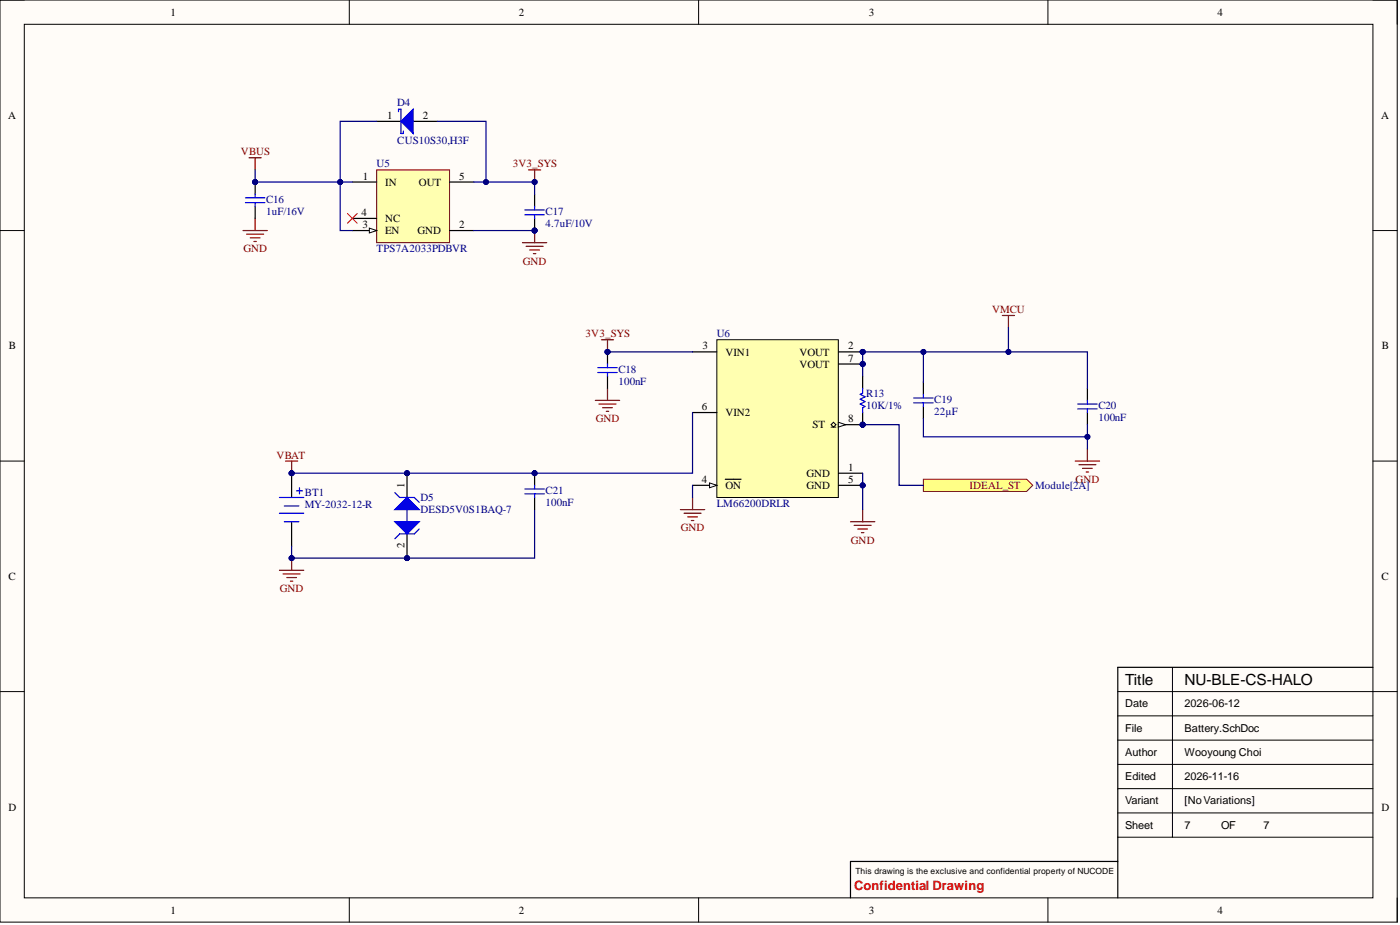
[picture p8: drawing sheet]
<svg xmlns="http://www.w3.org/2000/svg" width="292mm" height="193mm" viewBox="0 0 292 193" stroke-linecap="round" stroke-linejoin="round" font-family="sans-serif">
<defs><g id="words">
<g font-size="3.2">
<text x="234.7" y="142.8">Title</text>
<text x="247.2" y="142.8">NU-BLE-CS-HALO</text>
</g>
<text font-size="2.7" fill="#f00" x="178.2" y="185.7">Confidential Drawing</text>
<g font-size="2.3">
<text x="35.6" y="3.3">1</text>
<text x="108.2" y="3.3">2</text>
<text x="181.3" y="3.3">3</text>
<text x="254" y="3.3">4</text>
<text x="1.7" y="24.8">A</text>
<text x="80.8" y="24.8">1</text>
<text x="88.2" y="24.8">2</text>
<text x="288.1" y="24.8">A</text>
<text x="75.7" y="37.5">1</text>
<text x="80.4" y="38.7">IN</text>
<text x="87.4" y="38.7">OUT</text>
<text x="95.8" y="37.5">5</text>
<text x="75.5" y="45.1">4</text>
<text x="75.6" y="47.6">3</text>
<text x="80.4" y="46.3">NC</text>
<text x="95.8" y="47.6">2</text>
<text x="80.4" y="48.9">EN</text>
<text x="87.1" y="48.9">GND</text>
<text x="1.9" y="72.9">B</text>
<text x="146.6" y="72.9">3</text>
<text x="151.3" y="74.2">VIN1</text>
<text x="166.8" y="74.2">VOUT</text>
<text x="166.8" y="76.7">VOUT</text>
<text x="176.9" y="72.9">2</text>
<text x="176.9" y="75.4">7</text>
<text x="288.3" y="72.9">B</text>
<text x="146.4" y="85.6">6</text>
<text x="151.3" y="86.8">VIN2</text>
<text x="169.5" y="89.4">ST</text>
<text x="176.9" y="88.1">8</text>
<text x="84.4" y="101.8" transform="rotate(-90 84.4 101.8)">1</text>
<text x="146.4" y="100.7">4</text>
<text x="168.2" y="99.5">GND</text>
<text x="176.9" y="98.2">1</text>
<text x="176.9" y="100.7">5</text>
<text x="151.3" y="102">ON</text>
<text x="168.2" y="102">GND</text>
<text x="84.4" y="114.4" transform="rotate(-90 84.4 114.4)">2</text>
<text x="1.8" y="121">C</text>
<text x="288.2" y="121">C</text>
<text x="234.7" y="147.6">Date</text>
<text x="247.2" y="147.6">2026-06-12</text>
<text x="234.7" y="152.6">File</text>
<text x="247.2" y="152.6">Battery.SchDoc</text>
<text x="234.7" y="157.7">Author</text>
<text x="247.2" y="157.7">Wooyoung Choi</text>
<text x="234.7" y="162.8">Edited</text>
<text x="234.7" y="167.8">Variant</text>
<text x="247.2" y="162.8">2026-11-16</text>
<text x="247.2" y="167.8">[NoVariations]</text>
<text x="1.8" y="169.1">D</text>
<text x="234.7" y="172.9">Sheet</text>
<text x="247.2" y="172.9">7</text>
<text x="254.8" y="172.9">OF</text>
<text x="263.6" y="172.9">7</text>
<text x="288.2" y="169.1">D</text>
<text x="35.6" y="190.6">1</text>
<text x="108.2" y="190.6">2</text>
<text x="181.3" y="190.6">3</text>
<text x="254" y="190.6">4</text>
</g>
<g font-size="2.3" fill="#000080">
<text x="82.9" y="22">D4</text>
<text x="78.6" y="34.9">U5</text>
<text x="82.9" y="30.1">CUS10S30,H3F</text>
<text x="55.5" y="44.8">1uF/16V</text>
<text x="55.5" y="42.3">C16</text>
<text x="113.8" y="47.3">4.7uF/10V</text>
<text x="113.8" y="44.8">C17</text>
<text x="78.6" y="52.7">TPS7A2033PDBVR</text>
<text x="149.6" y="70.4">U6</text>
<text x="129" y="77.7">C18</text>
<text x="129" y="80.2">100nF</text>
<text x="180.7" y="82.8">R13</text>
<text x="180.7" y="85.3">10K/1%</text>
<text x="194.9" y="86.6">22µF</text>
<text x="194.9" y="84">C19</text>
<text x="229.2" y="87.8">100nF</text>
<text x="229.2" y="85.3">C20</text>
<text x="63.6" y="103.5">BT1</text>
<text x="63.6" y="106.1">MY-2032-12-R</text>
<text x="87.7" y="104.5">D5</text>
<text x="87.7" y="107.1">DESD5V0S1BAQ-7</text>
<text x="113.8" y="105.6">100nF</text>
<text x="113.8" y="103">C21</text>
<text x="149.6" y="105.8">LM66200DRLR</text>
<text x="216" y="102">Module[2A]</text>
</g>
<g font-size="2.3" fill="#800000">
<text x="50.3" y="32.4">VBUS</text>
<text x="107" y="34.9">3V3_SYS</text>
<text x="50.8" y="52.7">GND</text>
<text x="109.1" y="55.2">GND</text>
<text x="207" y="65.3">VMCU</text>
<text x="122.2" y="70.4">3V3_SYS</text>
<text x="124.3" y="88.1">GND</text>
<text x="57.7" y="95.7">VBAT</text>
<text x="224.4" y="100.7">GND</text>
<text x="202.3" y="102">IDEAL_ST</text>
<text x="142" y="110.9">GND</text>
<text x="177.5" y="113.4">GND</text>
<text x="58.4" y="123.5">GND</text>
</g>
<text font-size="1.8" x="178.5" y="182.3">This drawing is the exclusive and confidential property of NUCODE</text>
</g></defs>
<path d="M0 0h291.5v192.4h-291.5z" fill-rule="evenodd" fill="#fffcf8"/>
<path d="M0 0h291.5v192.4h-291.5z" fill="none" stroke="#000" stroke-width=".21"/>
<path d="M5.1 5.1h281.4v182.2h-281.4z" fill-rule="evenodd" fill="#fffcf8"/>
<g fill="none" stroke="#000" stroke-width=".21">
<path d="M0 0h5.1M5.1 5.1h281.4v182.2h-281.4zM72.9 0v5.1M145.8 0v5.1M218.6 0v5.1M286.5 0h5v5.1M0 48.1h5.1M286.5 48.1h5M0 96.2h5.1M286.5 96.2h5M244.6 139.2v35.5M0 144.3h5.1"/>
<path d="M233.2 144.3h58.3M233.2 149.3h53.3M233.2 154.4h53.3M233.2 159.5h53.3M233.2 164.5h53.3M233.2 169.6h53.3M233.2 174.7h53.3M72.9 187.3v5.1M145.8 187.3v5.1M218.6 187.3v5.1M291.5 187.3v5.1"/>
</g>
<path d="M286.5 139.2h-53.3v48.1M233.2 179.7h-55.8v7.6" fill="none" stroke="#000" stroke-width=".25"/>
<circle cx="60.8" cy="98.7" r=".51" fill="#000080"/>
<circle cx="60.8" cy="98.7" r=".51" fill="none" stroke="#000080" stroke-width=".21"/>
<path d="M61.9 102.4h1.2M62.5 101.8v1.2" fill="none" stroke="#00f" stroke-width=".25"/>
<path d="M60.8 98.7v5.1" fill="none" stroke="#000" stroke-width=".25"/>
<circle cx="60.8" cy="98.7" r=".51" fill="#000080"/>
<circle cx="60.8" cy="98.7" r=".51" fill="none" stroke="#000080" stroke-width=".21"/>
<path d="M60.8 108.8v5.1" fill="none" stroke="#000" stroke-width=".25"/>
<path d="M58.3 107.1h5.1M58.3 103.8h5.1M59.3 105.6h3.1M59.3 108.8h3.1" fill="none" stroke="#00f" stroke-width=".25"/>
<path d="M58.3 119h5.1M59.1 119.7h3.5M60.8 116.4v2.6M59.8 120.5h2.1M60.6 121.2h.5" fill="none" stroke="#800000" stroke-width=".25"/>
<circle cx="60.8" cy="116.4" r=".51" fill="#000080"/>
<circle cx="60.8" cy="116.4" r=".51" fill="none" stroke="#000080" stroke-width=".21"/>
<path d="M59.6 96.2h2.5M60.8 96.2v2.5" fill="none" stroke="#800000" stroke-width=".25"/>
<circle cx="60.8" cy="98.7" r=".51" fill="#000080"/>
<circle cx="60.8" cy="98.7" r=".51" fill="none" stroke="#000080" stroke-width=".21"/>
<path d="M192.7 79.7v2.6M192.7 84.8v2.5" fill="none" stroke="#000" stroke-width=".25"/>
<path d="M190.6 83h4.1M190.6 84h4.1M192.7 82.3v.7M192.7 84v.8" fill="none" stroke="#00f" stroke-width=".25"/>
<circle cx="180" cy="101.3" r=".51" fill="#000080"/>
<circle cx="180" cy="101.3" r=".51" fill="none" stroke="#000080" stroke-width=".21"/>
<circle cx="180" cy="88.6" r=".51" fill="#000080"/>
<circle cx="180" cy="88.6" r=".51" fill="none" stroke="#000080" stroke-width=".21"/>
<circle cx="180" cy="73.4" r=".51" fill="#000080"/>
<circle cx="180" cy="73.4" r=".51" fill="none" stroke="#000080" stroke-width=".21"/>
<circle cx="180" cy="75.9" r=".51" fill="#000080"/>
<circle cx="180" cy="75.9" r=".51" fill="none" stroke="#000080" stroke-width=".21"/>
<path d="M149.6 70.9h25.3v32.9h-25.3z" fill-rule="evenodd" fill="#ffffb0"/>
<path d="M149.6 70.9h25.3v32.9h-25.3z" fill="none" stroke="#000" stroke-width=".21"/>
<path d="M144.5 101.3h5.1" fill="none" stroke="#000" stroke-width=".25"/>
<path d="M148 100.7l1.6 .6-1.6 .5z" fill="#f8fcff"/>
<path d="M148 100.7l1.6 .6-1.6 .5z" fill="none" stroke="#000" stroke-width=".21"/>
<path d="M144.5 73.4h5.1M144.5 86.1h5.1M151.3 100h3.3M174.9 98.7h5.1M174.9 101.3h5.1" fill="none" stroke="#000" stroke-width=".25"/>
<circle cx="180" cy="101.3" r=".51" fill="#000080"/>
<circle cx="180" cy="101.3" r=".51" fill="none" stroke="#000080" stroke-width=".21"/>
<path d="M174.9 88.6h5.1" fill="none" stroke="#000" stroke-width=".25"/>
<path d="M174.9 88.1l1.5 .5-1.5 .5z" fill="#f8fcff"/>
<path d="M174.9 88.1l1.5 .5-1.5 .5z" fill="none" stroke="#000" stroke-width=".21"/>
<circle cx="180" cy="88.6" r=".51" fill="#000080"/>
<circle cx="180" cy="88.6" r=".51" fill="none" stroke="#000080" stroke-width=".21"/>
<path d="M173.4 88.6l.5-.5 .5 .5-.5 .5zM173.4 89.1h1" fill="none" stroke="#000" stroke-width=".21"/>
<path d="M174.9 73.4h5.1" fill="none" stroke="#000" stroke-width=".25"/>
<circle cx="180" cy="73.4" r=".51" fill="#000080"/>
<circle cx="180" cy="73.4" r=".51" fill="none" stroke="#000080" stroke-width=".21"/>
<path d="M174.9 75.9h5.1" fill="none" stroke="#000" stroke-width=".25"/>
<circle cx="180" cy="75.9" r=".51" fill="#000080"/>
<circle cx="180" cy="75.9" r=".51" fill="none" stroke="#000080" stroke-width=".21"/>
<g fill="none" stroke="#800000" stroke-width=".25">
<path d="M209.1 65.8h2.6M210.4 65.8v2.5M224.3 96.2h5.1M225.1 96.9h3.6M225.9 97.7h2M226.6 98.5h.5M226.9 93.7v2.5M142 106.3h5M142.7 107.1h3.6M143.5 107.8h2M144.2 108.6h.5M144.5 103.8v2.5"/>
<path d="M177.4 108.8h5.1M178.2 109.6h3.6M179 110.4h2M179.7 111.1h.5M180 106.3v2.5"/>
</g>
<circle cx="84.9" cy="98.7" r=".51" fill="#000080"/>
<circle cx="84.9" cy="98.7" r=".51" fill="none" stroke="#000080" stroke-width=".21"/>
<circle cx="84.9" cy="116.4" r=".51" fill="#000080"/>
<circle cx="84.9" cy="116.4" r=".51" fill="none" stroke="#000080" stroke-width=".21"/>
<path d="M84.9 98.7v5.1" fill="none" stroke="#000" stroke-width=".25"/>
<circle cx="84.9" cy="98.7" r=".51" fill="#000080"/>
<circle cx="84.9" cy="98.7" r=".51" fill="none" stroke="#000080" stroke-width=".21"/>
<path d="M84.9 111.4v5" fill="none" stroke="#000" stroke-width=".25"/>
<circle cx="84.9" cy="116.4" r=".51" fill="#000080"/>
<circle cx="84.9" cy="116.4" r=".51" fill="none" stroke="#000080" stroke-width=".21"/>
<path d="M82.4 106.3l2.5-2.5 2.6 2.5z" fill="#00f"/>
<path d="M82.4 106.3l2.5-2.5 2.6 2.5z" fill="none" stroke="#00f" stroke-width=".25"/>
<path d="M82.4 108.8h5.1l-2.6 2.6z" fill="#00f"/>
<path d="M224.9 84.3h4M224.9 85.3h4M226.9 83.5v.8M226.9 85.3v.8M82.4 108.8h5.1l-2.6 2.6zM82.4 102.8l1 1h3l1.1 1M84.9 106.3v2.5M87.5 110.4l-1.1 1h-3l-1 1" fill="none" stroke="#00f" stroke-width=".25"/>
<path d="M226.9 81v2.5M226.9 86.1v2.5" fill="none" stroke="#000" stroke-width=".25"/>
<path d="M52 32.9h2.5M53.2 32.9v2.5M50.7 48.1h5.1M51.5 48.9h3.5M52.2 49.6h2M53 50.4h.5M53.2 45.6v2.5M109 50.6h5.1M109.8 51.4h3.5M110.5 52.1h2.1M111.3 52.9h.5M111.5 48.1v2.5" fill="none" stroke="#800000" stroke-width=".25"/>
<circle cx="111.5" cy="48.1" r=".51" fill="#000080"/>
<circle cx="111.5" cy="48.1" r=".51" fill="none" stroke="#000080" stroke-width=".21"/>
<path d="M110.3 35.4h2.5M111.5 35.4v2.6" fill="none" stroke="#800000" stroke-width=".25"/>
<circle cx="111.5" cy="38" r=".51" fill="#000080"/>
<circle cx="111.5" cy="38" r=".51" fill="none" stroke="#000080" stroke-width=".21"/>
<circle cx="53.2" cy="38" r=".51" fill="#000080"/>
<circle cx="53.2" cy="38" r=".51" fill="none" stroke="#000080" stroke-width=".21"/>
<path d="M53.2 38v2.5M53.2 43v2.6" fill="none" stroke="#000" stroke-width=".25"/>
<circle cx="53.2" cy="38" r=".51" fill="#000080"/>
<circle cx="53.2" cy="38" r=".51" fill="none" stroke="#000080" stroke-width=".21"/>
<path d="M51.2 41.3h4.1M51.2 42.3h4.1M53.2 40.5v.8M53.2 42.3v.7" fill="none" stroke="#00f" stroke-width=".25"/>
<circle cx="111.5" cy="48.1" r=".51" fill="#000080"/>
<circle cx="111.5" cy="48.1" r=".51" fill="none" stroke="#000080" stroke-width=".21"/>
<path d="M111.5 45.6v2.5" fill="none" stroke="#000" stroke-width=".25"/>
<circle cx="111.5" cy="48.1" r=".51" fill="#000080"/>
<circle cx="111.5" cy="48.1" r=".51" fill="none" stroke="#000080" stroke-width=".21"/>
<path d="M111.5 40.5v2.5" fill="none" stroke="#000" stroke-width=".25"/>
<path d="M109.5 43.8h4.1M109.5 44.8h4.1M111.5 43v.8M111.5 44.8v.8" fill="none" stroke="#00f" stroke-width=".25"/>
<path d="M78.6 35.4h15.2v15.2h-15.2z" fill-rule="evenodd" fill="#ffffb0"/>
<path d="M78.6 35.4h15.2v15.2h-15.2z" fill="none" stroke="#800000" stroke-width=".21"/>
<path d="M73.5 48.1h5.1" fill="none" stroke="#000" stroke-width=".25"/>
<path d="M77.1 47.6l1.5 .5-1.5 .5z" fill="#f8fcff"/>
<path d="M77.1 47.6l1.5 .5-1.5 .5z" fill="none" stroke="#000" stroke-width=".21"/>
<path d="M73.5 38h5.1M93.8 38h5.1M73.5 45.6h5.1M93.8 48.1h5.1" fill="none" stroke="#000" stroke-width=".25"/>
<path d="M72.5 44.6l2 2M74.5 44.6l-2 2" fill="none" stroke="#f00" stroke-width=".21"/>
<path d="M180 98.7v7.6" fill="none" stroke="#000080" stroke-width=".25"/>
<circle cx="180" cy="101.3" r=".51" fill="#000080"/>
<circle cx="180" cy="101.3" r=".51" fill="none" stroke="#000080" stroke-width=".21"/>
<path d="M180 73.4h12.7v6.3M144.5 101.3v2.5" fill="none" stroke="#000080" stroke-width=".25"/>
<circle cx="192.7" cy="73.4" r=".51" fill="#000080"/>
<circle cx="192.7" cy="73.4" r=".51" fill="none" stroke="#000080" stroke-width=".21"/>
<circle cx="180" cy="73.4" r=".51" fill="#000080"/>
<circle cx="180" cy="73.4" r=".51" fill="none" stroke="#000080" stroke-width=".21"/>
<path d="M192.7 73.4h34.2v7.6" fill="none" stroke="#000080" stroke-width=".25"/>
<circle cx="192.7" cy="73.4" r=".51" fill="#000080"/>
<circle cx="192.7" cy="73.4" r=".51" fill="none" stroke="#000080" stroke-width=".21"/>
<circle cx="210.4" cy="73.4" r=".51" fill="#000080"/>
<circle cx="210.4" cy="73.4" r=".51" fill="none" stroke="#000080" stroke-width=".21"/>
<path d="M210.4 68.3v5.1" fill="none" stroke="#000080" stroke-width=".25"/>
<circle cx="210.4" cy="73.4" r=".51" fill="#000080"/>
<circle cx="210.4" cy="73.4" r=".51" fill="none" stroke="#000080" stroke-width=".21"/>
<path d="M226.9 88.6v2.5" fill="none" stroke="#000080" stroke-width=".25"/>
<circle cx="226.9" cy="91.1" r=".51" fill="#000080"/>
<circle cx="226.9" cy="91.1" r=".51" fill="none" stroke="#000080" stroke-width=".21"/>
<path d="M192.7 87.3v3.8h34.2v2.6" fill="none" stroke="#000080" stroke-width=".25"/>
<circle cx="226.9" cy="91.1" r=".51" fill="#000080"/>
<circle cx="226.9" cy="91.1" r=".51" fill="none" stroke="#000080" stroke-width=".21"/>
<path d="M144.5 86.1v12.6h-83.7" fill="none" stroke="#000080" stroke-width=".25"/>
<circle cx="60.8" cy="98.7" r=".51" fill="#000080"/>
<circle cx="60.8" cy="98.7" r=".51" fill="none" stroke="#000080" stroke-width=".21"/>
<circle cx="84.9" cy="98.7" r=".51" fill="#000080"/>
<circle cx="84.9" cy="98.7" r=".51" fill="none" stroke="#000080" stroke-width=".21"/>
<circle cx="111.5" cy="98.7" r=".51" fill="#000080"/>
<circle cx="111.5" cy="98.7" r=".51" fill="none" stroke="#000080" stroke-width=".21"/>
<path d="M60.8 113.9v2.5" fill="none" stroke="#000080" stroke-width=".25"/>
<circle cx="60.8" cy="116.4" r=".51" fill="#000080"/>
<circle cx="60.8" cy="116.4" r=".51" fill="none" stroke="#000080" stroke-width=".21"/>
<path d="M111.5 106.3v10.1h-50.7" fill="none" stroke="#000080" stroke-width=".25"/>
<circle cx="60.8" cy="116.4" r=".51" fill="#000080"/>
<circle cx="60.8" cy="116.4" r=".51" fill="none" stroke="#000080" stroke-width=".21"/>
<circle cx="84.9" cy="116.4" r=".51" fill="#000080"/>
<circle cx="84.9" cy="116.4" r=".51" fill="none" stroke="#000080" stroke-width=".21"/>
<path d="M180 73.4v2.5" fill="none" stroke="#000080" stroke-width=".25"/>
<circle cx="180" cy="75.9" r=".51" fill="#000080"/>
<circle cx="180" cy="75.9" r=".51" fill="none" stroke="#000080" stroke-width=".21"/>
<circle cx="180" cy="73.4" r=".51" fill="#000080"/>
<circle cx="180" cy="73.4" r=".51" fill="none" stroke="#000080" stroke-width=".21"/>
<path d="M53.2 35.4v2.6" fill="none" stroke="#000080" stroke-width=".25"/>
<circle cx="53.2" cy="38" r=".51" fill="#000080"/>
<circle cx="53.2" cy="38" r=".51" fill="none" stroke="#000080" stroke-width=".21"/>
<path d="M53.2 38h20.3" fill="none" stroke="#000080" stroke-width=".25"/>
<circle cx="53.2" cy="38" r=".51" fill="#000080"/>
<circle cx="53.2" cy="38" r=".51" fill="none" stroke="#000080" stroke-width=".21"/>
<circle cx="71" cy="38" r=".51" fill="#000080"/>
<circle cx="71" cy="38" r=".51" fill="none" stroke="#000080" stroke-width=".21"/>
<path d="M71 38v10.1h2.5" fill="none" stroke="#000080" stroke-width=".25"/>
<circle cx="71" cy="38" r=".51" fill="#000080"/>
<circle cx="71" cy="38" r=".51" fill="none" stroke="#000080" stroke-width=".21"/>
<path d="M111.5 38v2.5" fill="none" stroke="#000080" stroke-width=".25"/>
<circle cx="111.5" cy="38" r=".51" fill="#000080"/>
<circle cx="111.5" cy="38" r=".51" fill="none" stroke="#000080" stroke-width=".21"/>
<path d="M98.9 38h12.6" fill="none" stroke="#000080" stroke-width=".25"/>
<circle cx="111.5" cy="38" r=".51" fill="#000080"/>
<circle cx="111.5" cy="38" r=".51" fill="none" stroke="#000080" stroke-width=".21"/>
<circle cx="101.4" cy="38" r=".51" fill="#000080"/>
<circle cx="101.4" cy="38" r=".51" fill="none" stroke="#000080" stroke-width=".21"/>
<path d="M98.9 48.1h12.6" fill="none" stroke="#000080" stroke-width=".25"/>
<circle cx="111.5" cy="48.1" r=".51" fill="#000080"/>
<circle cx="111.5" cy="48.1" r=".51" fill="none" stroke="#000080" stroke-width=".21"/>
<path d="M78.6 25.3h5.1M86.2 25.3h5.1" fill="none" stroke="#000" stroke-width=".25"/>
<path d="M83.7 25.3l2.5-2.5v5z" fill="#00f"/>
<path d="M83.1 23.3v-.5h.6v5h.5v-.5M83.7 25.3l2.5-2.5v5z" fill="none" stroke="#00f" stroke-width=".25"/>
<path d="M78.6 25.3h-7.6v12.7" fill="none" stroke="#000080" stroke-width=".25"/>
<circle cx="71" cy="38" r=".51" fill="#000080"/>
<circle cx="71" cy="38" r=".51" fill="none" stroke="#000080" stroke-width=".21"/>
<path d="M91.3 25.3h10.1v12.7" fill="none" stroke="#000080" stroke-width=".25"/>
<circle cx="101.4" cy="38" r=".51" fill="#000080"/>
<circle cx="101.4" cy="38" r=".51" fill="none" stroke="#000080" stroke-width=".21"/>
<path d="M125.5 70.9h2.5M126.7 70.9v2.5" fill="none" stroke="#800000" stroke-width=".25"/>
<circle cx="126.7" cy="73.4" r=".51" fill="#000080"/>
<circle cx="126.7" cy="73.4" r=".51" fill="none" stroke="#000080" stroke-width=".21"/>
<path d="M126.7 73.4h17.8" fill="none" stroke="#000080" stroke-width=".25"/>
<circle cx="126.7" cy="73.4" r=".51" fill="#000080"/>
<circle cx="126.7" cy="73.4" r=".51" fill="none" stroke="#000080" stroke-width=".21"/>
<path d="M124.2 83.5h5.1M125 84.3h3.5M125.7 85.1h2.1M126.5 85.8h.5M126.7 81v2.5" fill="none" stroke="#800000" stroke-width=".25"/>
<circle cx="126.7" cy="73.4" r=".51" fill="#000080"/>
<circle cx="126.7" cy="73.4" r=".51" fill="none" stroke="#000080" stroke-width=".21"/>
<path d="M126.7 73.4v2.5M126.7 78.5v2.5" fill="none" stroke="#000" stroke-width=".25"/>
<circle cx="126.7" cy="73.4" r=".51" fill="#000080"/>
<circle cx="126.7" cy="73.4" r=".51" fill="none" stroke="#000080" stroke-width=".21"/>
<path d="M124.7 76.7h4.1M124.7 77.7h4.1M126.7 75.9v.8M126.7 77.7v.8" fill="none" stroke="#00f" stroke-width=".25"/>
<circle cx="111.5" cy="98.7" r=".51" fill="#000080"/>
<circle cx="111.5" cy="98.7" r=".51" fill="none" stroke="#000080" stroke-width=".21"/>
<path d="M111.5 98.7v2.6M111.5 103.8v2.5" fill="none" stroke="#000" stroke-width=".25"/>
<circle cx="111.5" cy="98.7" r=".51" fill="#000080"/>
<circle cx="111.5" cy="98.7" r=".51" fill="none" stroke="#000080" stroke-width=".21"/>
<path d="M109.5 102h4.1M109.5 103h4.1M111.5 101.3v.7M111.5 103v.8" fill="none" stroke="#00f" stroke-width=".25"/>
<path d="M192.7 100h21.5l1.3 1.3-1.3 1.2h-21.5z" fill-rule="evenodd" fill="#ffff80"/>
<path d="M192.7 100h21.5l1.3 1.3-1.3 1.2h-21.5z" fill="none" stroke="#800000" stroke-width=".21"/>
<path d="M180 88.6h7.6v12.7h5.1" fill="none" stroke="#000080" stroke-width=".25"/>
<circle cx="180" cy="88.6" r=".51" fill="#000080"/>
<circle cx="180" cy="88.6" r=".51" fill="none" stroke="#000080" stroke-width=".21"/>
<circle cx="180" cy="88.6" r=".51" fill="#000080"/>
<circle cx="180" cy="88.6" r=".51" fill="none" stroke="#000080" stroke-width=".21"/>
<path d="M180 86.1v2.5" fill="none" stroke="#000" stroke-width=".25"/>
<circle cx="180" cy="88.6" r=".51" fill="#000080"/>
<circle cx="180" cy="88.6" r=".51" fill="none" stroke="#000080" stroke-width=".21"/>
<path d="M180 78.5v2.5" fill="none" stroke="#000" stroke-width=".25"/>
<path d="M180 81v1l-.5 .3 1 .5-1 .5 1 .5-1 .5 1 .5-.5 .3v1" fill="none" stroke="#00f" stroke-width=".25"/>
<path d="M180 75.9v2.6" fill="none" stroke="#000080" stroke-width=".25"/>
<circle cx="180" cy="75.9" r=".51" fill="#000080"/>
<circle cx="180" cy="75.9" r=".51" fill="none" stroke="#000080" stroke-width=".21"/>
<use href="#words"/>
</svg>
